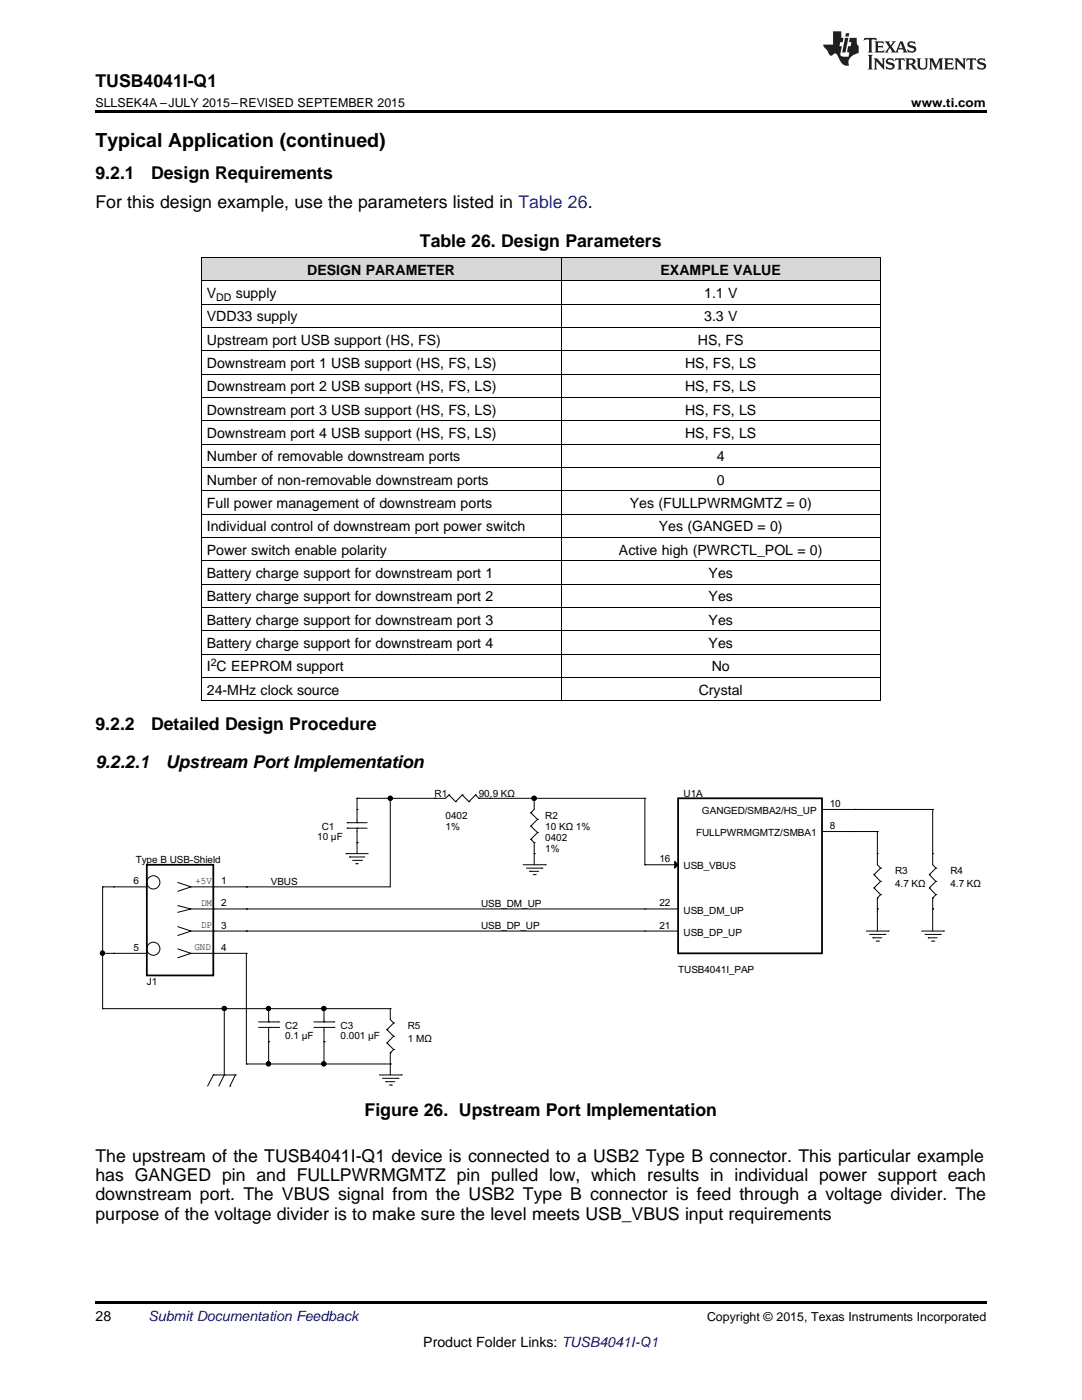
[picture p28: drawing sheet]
<svg xmlns="http://www.w3.org/2000/svg" width="216mm" height="279mm" viewBox="0 0 216 279" stroke-linecap="round" stroke-linejoin="round" font-family="sans-serif">
<defs><g id="words">
<text font-size="3.9" x="19" y="29.3">Typical Application (continued)</text>
<g font-size="3.5">
<text x="19" y="17.3">TUSB4041I-Q1</text>
<text x="19" y="35.6">9.2.1</text>
<text x="30.1" y="35.6">Design Requirements</text>
<text x="19" y="41.6">For this design example, use the parameters listed in Table 26.</text>
<text x="83.8" y="49.3">Table 26. Design Parameters</text>
<text x="19" y="145.6">9.2.2</text>
<text x="30.1" y="145.6">Detailed Design Procedure</text>
<text x="19" y="153.4">9.2.2.1</text>
<text x="33.1" y="153.4">Upstream Port Implementation</text>
<text x="72.7" y="222.7">Figure 26. Upstream Port Implementation</text>
<text x="19" y="231.8">The upstream of the TUSB4041I-Q1 device is connected to a USB2 Type B connector. This particular example</text>
<text x="19" y="235.7">has GANGED pin and FULLPWRMGMTZ pin pulled low, which results in individual power support each</text>
<text x="19" y="239.6">downstream port. The VBUS signal from the USB2 Type B connector is feed through a voltage divider. The</text>
<text x="19" y="243.5">purpose of the voltage divider is to make sure the level meets USB_VBUS input requirements</text>
</g>
<g font-size="2.8">
<text x="41.3" y="59.5">V</text>
<text x="47" y="59.5">supply</text>
<text x="61.3" y="54.8">DESIGN PARAMETER</text>
<text x="131.8" y="54.8">EXAMPLE VALUE</text>
<text x="140.5" y="59.5">1.1 V</text>
<text x="41.3" y="64.1">VDD33 supply</text>
<text x="140.5" y="64.1">3.3 V</text>
<text x="41.3" y="68.8">Upstream port USB support (HS, FS)</text>
<text x="139.2" y="68.8">HS, FS</text>
<text x="41.3" y="73.4">Downstream port 1 USB support (HS, FS, LS)</text>
<text x="136.7" y="73.4">HS, FS, LS</text>
<text x="41.3" y="78.1">Downstream port 2 USB support (HS, FS, LS)</text>
<text x="41.3" y="82.8">Downstream port 3 USB support (HS, FS, LS)</text>
<text x="136.7" y="78.1">HS, FS, LS</text>
<text x="136.7" y="82.8">HS, FS, LS</text>
<text x="41.3" y="87.4">Downstream port 4 USB support (HS, FS, LS)</text>
<text x="136.7" y="87.4">HS, FS, LS</text>
<text x="41.3" y="92.1">Number of removable downstream ports</text>
<text x="143.1" y="92.1">4</text>
<text x="41.3" y="96.7">Number of non-removable downstream ports</text>
<text x="41.3" y="101.4">Full power management of downstream ports</text>
<text x="125.7" y="101.4">Yes (FULLPWRMGMTZ = 0)</text>
<text x="143.1" y="96.7">0</text>
<text x="41.3" y="106">Individual control of downstream port power switch</text>
<text x="131.4" y="106">Yes (GANGED = 0)</text>
<text x="41.3" y="110.7">Power switch enable polarity</text>
<text x="123.5" y="110.7">Active high (PWRCTL_POL = 0)</text>
<text x="41.3" y="115.4">Battery charge support for downstream port 1</text>
<text x="141.4" y="115.4">Yes</text>
<text x="41.3" y="120">Battery charge support for downstream port 2</text>
<text x="41.3" y="124.7">Battery charge support for downstream port 3</text>
<text x="141.4" y="120">Yes</text>
<text x="141.4" y="124.7">Yes</text>
<text x="41.3" y="129.3">Battery charge support for downstream port 4</text>
<text x="141.4" y="129.3">Yes</text>
<text x="41.3" y="134">I C EEPROM support</text>
<text x="142" y="134">No</text>
<text x="41.3" y="138.6">24-MHz clock source</text>
<text x="139.4" y="138.6">Crystal</text>
<text x="19" y="263.6">28</text>
<text x="84.5" y="268.9">Product Folder Links: TUSB4041I-Q1</text>
</g>
<text font-size="2.8" fill="#0000c8" x="29.6" y="263.6">Submit Documentation Feedback</text>
<g font-size="2.5">
<text x="19" y="21.4">SLLSEK4A –JULY 2015–REVISED SEPTEMBER 2015</text>
<text x="181.8" y="21.4">www.ti.com</text>
<text x="141.1" y="263.6">Copyright © 2015, Texas Instruments Incorporated</text>
</g>
<g font-size="2.1">
<text x="43.1" y="60">DD</text>
<text x="42.1" y="132.9">2</text>
</g>
<g font-size="2">
<text x="86.7" y="159">R1</text>
<text x="95.5" y="159">90.9 KΩ</text>
<text x="136.4" y="159">U1A</text>
<text x="165.6" y="161">10</text>
<text x="63.3" y="167.6">10 µF</text>
<text x="64.2" y="165.6">C1</text>
<text x="88.9" y="163.4">0402</text>
<text x="88.9" y="165.6">1%</text>
<text x="108.8" y="163.4">R2</text>
<text x="108.8" y="165.6">10 KΩ 1%</text>
<text x="108.8" y="167.8">0402</text>
<text x="138.9" y="166.9">FULLPWRMGMTZ/SMBA1</text>
<text x="140.1" y="162.5">GANGED/SMBA2/HS_UP</text>
<text x="165.6" y="165.5">8</text>
<text x="27.1" y="172.2">Type B USB-Shield</text>
<text x="108.8" y="170">1%</text>
<text x="131.6" y="172.1">16</text>
<text x="136.4" y="173.5">USB_VBUS</text>
<text x="26.7" y="176.5">6</text>
<text x="39" y="176.4">+5V</text>
<text x="44.1" y="176.5">1</text>
<text x="54.1" y="176.5">VBUS</text>
<text x="178.6" y="174.4">R3</text>
<text x="178.6" y="177.1">4.7 KΩ</text>
<text x="189.6" y="174.4">R4</text>
<text x="189.6" y="177.1">4.7 KΩ</text>
<text x="40.1" y="180.8">DM</text>
<text x="40.1" y="185.2">DP</text>
<text x="44.1" y="185.3">3</text>
<text x="44.1" y="180.9">2</text>
<text x="96" y="185.4">USB_DP_UP</text>
<text x="96" y="180.9">USB_DM_UP</text>
<text x="131.6" y="185.3">21</text>
<text x="131.6" y="180.9">22</text>
<text x="136.4" y="182.3">USB_DM_UP</text>
<text x="26.7" y="189.8">5</text>
<text x="38.8" y="189.6">GND</text>
<text x="44.1" y="189.8">4</text>
<text x="136.4" y="186.7">USB_DP_UP</text>
<text x="29.3" y="196.5">J1</text>
<text x="135.3" y="194.3">TUSB4041I_PAP</text>
<text x="56.9" y="205.3">C2</text>
<text x="56.9" y="207.3">0.1 µF</text>
<text x="68" y="205.3">C3</text>
<text x="68" y="207.3">0.001 µF</text>
<text x="81.4" y="205.3">R5</text>
<text x="81.4" y="208">1 MΩ</text>
</g>
</g></defs>
<g fill="#d8d8d8">
<path d="M40.2 51.4h71.8v4.7h-71.8z"/>
<path d="M112 51.4h63.7v4.7h-63.7z"/>
</g>
<path d="M19 22h177.8v.5h-177.8zM40.2 139.9h.1zM175.6 139.9h.1zM19 259.7h177.8v.5h-177.8z" fill="#000"/>
<g fill="none" stroke="#000" stroke-width=".2">
<path d="M40.2 51.4h135.4v88.5M40.2 56h135.4M40.3 51.4v88.5M112 51.4v88.5M40.2 79.3h135.4M40.2 74.7h135.4M40.2 70h135.4M40.2 65.4h135.4M40.2 60.7h135.4M40.2 97.9h135.4M40.2 93.3h135.4M40.2 88.6h135.4"/>
<path d="M40.2 84h135.4M40.2 116.6h135.4M40.2 111.9h135.4M40.2 107.3h135.4M40.2 102.6h135.4M40.2 139.9h135.5M40.2 135.2h135.4M40.2 130.5h135.4M40.2 125.9h135.4M40.2 121.2h135.4M71.2 159.3h.1M77.9 159.3h.1"/>
<path d="M77.9 159.3v17.7h-39.8M86.7 159.3h.1M89.6 158.6h.1M90.9 160h.1M92.2 158.6h.1M93.6 160h.1M94.9 158.6h.1M95.5 159.3h.1M97.8 159.3h.1M106.6 159.3h.1M106.6 159.3v2.2l-.7 .7 1.4 1.3-1.4 1.4 1.4 1.3-1.4 1.3 .7 .7v4.4M128.7 159.3h.1"/>
<path d="M20.5 177h.1M22.7 177h.1M29.3 177h-8.8v24.3h57.4v2.2l.6 .7-1.3 1.3 1.3 1.3-1.3 1.3 1.3 1.3-.6 .7v4.4M35.5 176.1l2.6 .9-2.6 .9M42.6 177h.1M49.2 177h.1M69.1 170.4h.1M69.1 170.4h4.4M69.3 165.3h.1M69.3 164.2h.1M69.3 165.3h4M69.3 164.2h4"/>
<path d="M69.7 171h.1M69.7 171h3.1M70.4 171.7h1.7M71 172.4h.1M71 172.4h.5M71.2 168.2h.1M71.2 164.2h.1M71.2 165.3h.1M71.2 161.5h.1M71.2 164.2v-4.9h17.7l.7-.7 1.3 1.4 1.3-1.4 1.4 1.4 1.3-1.4 .6 .7h33.2v13.3h6.6M71.2 165.3v5.1M72.1 171.7h.1"/>
<path d="M104.4 172.6h4.4M105 173.3h3.1M105.7 173.9h.1M105.7 173.9h1.8M105.9 162.2h.1M105.9 164.9h.1M105.9 167.5h.1M106.4 174.6h.4M106.6 170.4h.1M106.6 168.2h.1M106.8 174.6h.1M107.3 163.5h.1"/>
<path d="M107.3 166.2h.1M108.1 173.3h.1M108.8 172.6h.1M128.7 172.6h.1M134.6 171.9l.7 .7-.7 .7zM164 166h11.1v6.6l.6 .7-1.3 1.3 1.3 1.3-1.3 1.3 1.3 1.3-.6 .7v6.6M164 161.5h22.1v11.1l.6 .7-1.3 1.3 1.3 1.3-1.3 1.3 1.3 1.3-.6 .7v6.6M170.6 166h.1M170.6 161.5h.1M174.4 174.6h.1M174.4 177.2h.1M175.1 166h.1"/>
<path d="M175.1 179.2h.1M175.1 170.4h.1M175.7 173.3h.1M175.7 175.9h.1M175.7 178.5h.1M185.4 174.6h.1M185.4 177.2h.1M186.1 161.5h.1M186.1 179.2h.1M186.1 170.4h.1M186.7 173.3h.1M186.7 175.9h.1"/>
<path d="M186.7 178.5h.1M20.5 190.3h.1M20.5 190.3h8.8M22.7 190.3h.1M35.5 180.7l2.6 .7-2.6 .7M35.5 184.9l2.6 .9-2.6 .9M35.5 189.4l2.6 .9-2.6 .8M38.1 190.3h11.1v22h28.7M38.1 185.8h97.2M38.1 181.4h97.2M42.6 181.4h.1M42.6 185.8h.1"/>
<path d="M42.6 190.3h.1M49.2 185.8h.1M49.2 181.4h.1M49.2 190.3h.1M128.7 185.8h.1M128.7 181.4h.1M172.8 185.8h4.5M173.5 186.5h3.1M174.2 187.2h.1M174.2 187.2h1.7M174.8 187.8h.5M175.1 181.4h.1"/>
<path d="M175.3 187.8h.1M176.6 186.5h.1M177.3 185.8h.1M183.9 185.8h4.4M184.6 186.5h3M185.2 187.2h.1M185.2 187.2h1.8M185.9 187.8h.4M186.1 181.4h.1M186.3 187.8h.1M187.6 186.5h.1M188.3 185.8h.1"/>
<path d="M20.5 201.3h.1M41.4 216.8l1.2-2.3h4.4l-1.1 2.3M42.6 214.5h.1M44.7 201.3h.1M44.7 214.5h.1M44.7 201.3v13.2l-1 2.3M45.9 216.8h.1M47 214.5h.1M49.2 212.3h.1M51.6 205h4M51.6 203.9h4M53.6 207.9h.1"/>
<path d="M53.6 212.3h.1M53.6 201.3h.1M53.6 203.9h.1M53.6 205h.1M53.6 201.3v2.6M53.6 205v7.3M55.6 205h.1M55.6 203.9h.1M62.6 205h4M62.6 203.9h4M64.6 201.3h.1M64.6 207.9h.1"/>
<path d="M64.6 212.3h.1M64.6 203.9h.1M64.6 205h.1M64.6 201.3v2.6M64.6 205v7.3M66.6 205h.1M66.6 203.9h.1M75.7 214.5h4.4M76.3 215.2h3.1M77 215.9h.1M77 215.9h1.8M77.2 205.5h.1"/>
<path d="M77.2 208.1h.1M77.7 216.5h.4M77.9 212.3h.1M77.9 210.1h.1M77.9 201.3h.1M78.1 216.5h.1M78.5 204.2h.1M78.5 206.8h.1M78.5 209.4h.1M79.4 215.2h.1M80.1 214.5h.1"/>
<circle cx="77.9" cy="159.3" r=".42"/>
<circle cx="106.6" cy="159.3" r=".43"/>
<circle cx="30.6" cy="176.1" r="1.31"/>
<circle cx="20.4" cy="190.2" r=".42"/>
<circle cx="30.6" cy="189.3" r="1.31"/>
<circle cx="44.7" cy="201.3" r=".42"/>
<circle cx="53.6" cy="201.3" r=".42"/>
<circle cx="53.6" cy="212.3" r=".42"/>
<circle cx="64.6" cy="201.3" r=".42"/>
<circle cx="64.6" cy="212.3" r=".42"/>
</g>
<g fill="#000">
<path d="M134.6 171.9l.7 .7-.7 .7z"/>
<circle cx="77.9" cy="159.3" r=".42"/>
<circle cx="106.6" cy="159.3" r=".43"/>
<circle cx="20.4" cy="190.2" r=".42"/>
<circle cx="44.7" cy="201.3" r=".42"/>
<circle cx="53.6" cy="201.3" r=".42"/>
<circle cx="53.6" cy="212.3" r=".42"/>
<circle cx="64.6" cy="201.3" r=".42"/>
<circle cx="64.6" cy="212.3" r=".42"/>
</g>
<path d="M135.3 159.3h28.7v31h-28.7zM29.3 172.6h13.3v22.1h-13.3z" fill="none" stroke="#000" stroke-width=".35"/>
<g fill="#231f20">
<path d="M172.5 7.6l-.1 .5 .4-.2h.6v.1v2.1l-.2 .4h.9l-.2-.4v-2.1l.1-.1h.5l.5 .2-.2-.5zM174.5 8.3l.2 .3v1.5l-.2 .4h1.8l.2-.6a1.04 1.04 0 0 1-1.3 .2v-.7h.6l.3 .2v-.6l-.3 .2h-.6v-.6l.8-.1 .4 .3-.2-.5zM176.5 8.3l.9 1.1-.9 1.1h.8l-.2-.2 .4-.7 .5 .7-.2 .2h1.5l-.2-.2 .2-.4h.9l.1 .4-.2 .2h1l-.3-.3-.7-1.9h-.5l-.9 2-.8-1 .9-1h-.8l.1 .3-.4 .5-.3-.6 .1-.2zM179.7 8.6l.4 1h-.7zM181.3 8.4a.63 .63 0 0 0-.2 .7 .63 .63 0 0 0 .6 .4l.6 .2 .1 .2a.75 .75 0 0 1-.7 .4 .75 .75 0 0 1-.6-.5l.1 .7 .1-.1a1.11 1.11 0 0 0 1.5-.6 1.13 1.13 0 0 0-1.2-.8l-.1-.4a1.04 1.04 0 0 1 1.2 .2l-.2-.5-.2 .1-.4-.2zM173.2 10.9l.2 .4v2.2l-.2 .4h1l-.3-.4v-2.2l.3-.4zM174.3 11.6l.3 .4v1.5l-.3 .4h.8l-.2-.4v-1.3l1.5 1.7v-1.9l.2-.4h-.7l.2 .4v.9l-1.1-1.3zM177 11.8a.62 .62 0 0 0-.2 .7 .62 .62 0 0 0 .6 .4l.6 .1 .1 .3a.76 .76 0 0 1-.7 .3 .76 .76 0 0 1-.7-.4l.2 .7 .1-.1a1.11 1.11 0 0 0 1.5-.6 1.13 1.13 0 0 0-1.2-.8l-.1-.4a1.04 1.04 0 0 1 1.2 .2l-.2-.6-.2 .1-.5-.1zM178.7 11.6l-.2 .6a.61 .61 0 0 1 .8-.3v1.6l-.2 .4h.9l-.2-.4v-1.6a.63 .63 0 0 1 .7 .3l-.1-.6zM180.6 11.6l.3 .4v1.5l-.3 .4h1l-.2-.2-.1-.8 .6 .2a.76 .76 0 0 0 1.2 .7l-1-1a.58 .58 0 0 0 .6-.5 .58 .58 0 0 0-.5-.6zM181.4 11.9h.1a.45 .45 0 0 1 .5 .1 .45 .45 0 0 1 .1 .5l-.8 .2zM182.9 11.6l.2 .2a2.17 2.17 0 0 0 .3 1.9 .99 .99 0 0 0 1.6-.6v-1.1l.2-.4h-.7l.2 .2a1.92 1.92 0 0 1-.2 1.8 .6 .6 0 0 1-.9-.5v-1.1l.2-.4zM185.4 11.6l.2 .4v1.5l-.2 .4h.7l-.2-.4v-1.4l.8 1.8 .8-1.8v1.4l-.2 .4h.9l-.2-.4v-1.5l.2-.4h-.8l-.6 1.5-.6-1.5zM188.4 11.6l.2 .4v1.5l-.2 .4h1.8l.1-.6a1.04 1.04 0 0 1-1.2 .1v-.6h.5l.4 .2v-.6l-.4 .2h-.5v-.7h.8l.3 .3-.1-.6zM190.5 11.6l.2 .4v1.5l-.2 .4h.7l-.2-.4v-1.3l1.5 1.7v-1.9l.2-.4h-.7l.2 .4v.9l-1.1-1.3zM192.9 11.6l-.1 .6a.61 .61 0 0 1 .7-.3l.1 1.6-.3 .4h1l-.3-.4 .1-1.6a.63 .63 0 0 1 .7 .3l-.1-.6zM195.2 11.8a.62 .62 0 0 0-.2 .7 .62 .62 0 0 0 .6 .4l.6 .1 .1 .3a.76 .76 0 0 1-.7 .3 .76 .76 0 0 1-.6-.4l.1 .7 .1-.1a1.11 1.11 0 0 0 1.6-.6 1.13 1.13 0 0 0-1.3-.8l-.1-.4a1.04 1.04 0 0 1 1.2 .2l-.1-.6-.2 .1-.5-.1z"/>
<path d="M166.2 6.3v2.6h-1.9v.4l.8 .9a.91 .91 0 0 0 1 .8 .56 .56 0 0 1 .5-.3 .56 .56 0 0 1 .5 .3l.4 .8a1.53 1.53 0 0 0 1.9 1.2 1.54 1.54 0 0 1 1-2.1l.9-.3v-1.4a1.52 1.52 0 0 1-.4-1.6h-1.3l-.2 .8h.5l-.2 .8h-.5l-.1 1v.2l.4 .1-.2 .8a1.93 1.93 0 0 1-1.6-.3l.3-1.8h-.5l.2-.8h.4l.2-.8h-.4v-1.3zM168.6 7.6l-.6 2.9h.7l.6-2.9zM168.8 6.6l-.1 .7h.6l.2-.7z"/>
</g>
<use href="#words"/>
</svg>
